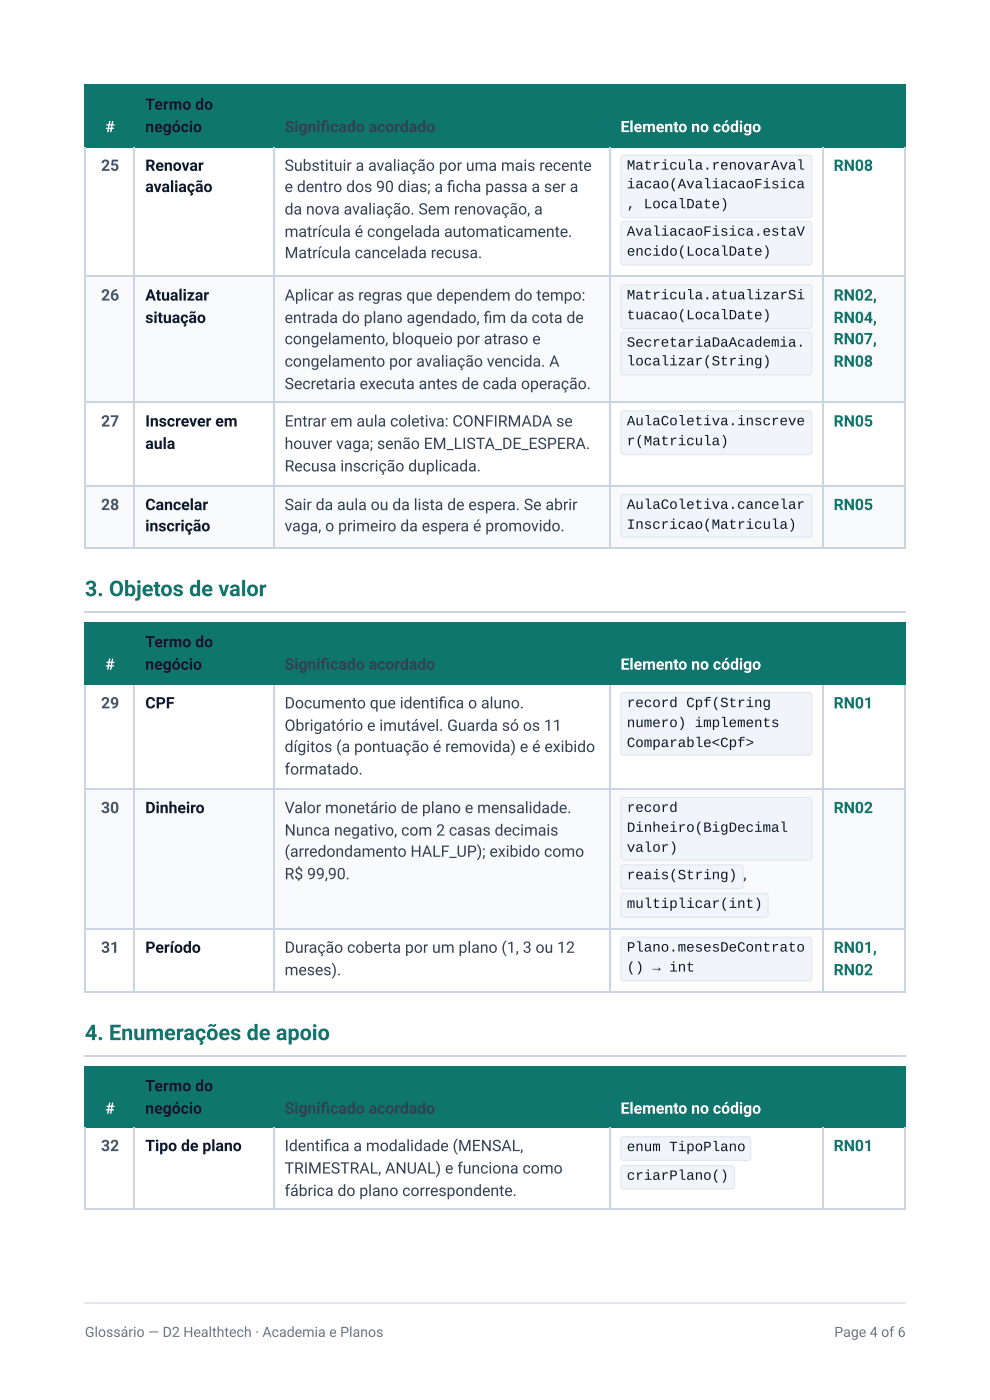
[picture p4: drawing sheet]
<svg xmlns="http://www.w3.org/2000/svg" width="210mm" height="297mm" viewBox="0 0 210 297" stroke-linecap="round" stroke-linejoin="round" font-family="sans-serif">
<defs><g id="words">
<g font-size="4.6" fill="#0f766e">
<text x="18" y="126.5">3. Objetos de valor</text>
<text x="18" y="220.7">4. Enumerações de apoio</text>
</g>
<g font-size="3.3" fill="#0f172a">
<text x="30.8" y="23.3">Termo do</text>
<text x="30.8" y="28">negócio</text>
<text x="30.8" y="36.2">Renovar</text>
<text x="30.8" y="40.7">avaliação</text>
<text x="30.8" y="63.8">Atualizar</text>
<text x="30.8" y="68.5">situação</text>
<text x="30.8" y="90.5">Inscrever em</text>
<text x="30.8" y="95.3">aula</text>
<text x="30.8" y="108.2">Cancelar</text>
<text x="30.8" y="112.7">inscrição</text>
<text x="30.8" y="137.3">Termo do</text>
<text x="30.8" y="142.1">negócio</text>
<text x="30.8" y="150.3">CPF</text>
<text x="30.8" y="172.5">Dinheiro</text>
<text x="30.8" y="202.1">Período</text>
<text x="30.8" y="231.5">Termo do</text>
<text x="30.8" y="236.3">negócio</text>
<text x="30.8" y="244.2">Tipo de plano</text>
</g>
<g font-size="3.3" fill="#fff">
<text x="22.3" y="28">#</text>
<text x="131.6" y="28">Elemento no código</text>
<text x="22.3" y="142.1">#</text>
<text x="131.6" y="142.1">Elemento no código</text>
<text x="22.3" y="236.3">#</text>
<text x="131.6" y="236.3">Elemento no código</text>
</g>
<g font-size="3.3" fill="#334155">
<text x="60.3" y="28">Signifi cado acordado</text>
<text x="60.3" y="36.2">Substituir a avaliação por uma mais recente</text>
<text x="60.3" y="40.7">e dentro dos 90 dias; a fi cha passa a ser a</text>
<text x="60.3" y="45.5">da nova avaliação. Sem renovação, a</text>
<text x="60.3" y="50.3">matrícula é congelada automaticamente.</text>
<text x="60.3" y="54.8">Matrícula cancelada recusa.</text>
<text x="60.3" y="63.8">Aplicar as regras que dependem do tempo:</text>
<text x="60.3" y="68.5">entrada do plano agendado, fi m da cota de</text>
<text x="60.3" y="73">congelamento, bloqueio por atraso e</text>
<text x="60.3" y="77.8">congelamento por avaliação vencida. A</text>
<text x="60.3" y="82.6">Secretaria executa antes de cada operação.</text>
<text x="60.3" y="90.5">Entrar em aula coletiva: CONFIRMADA se</text>
<text x="60.3" y="95.3">houver vaga; senão EM_LISTA_DE_ESPERA.</text>
<text x="60.3" y="100">Recusa inscrição duplicada.</text>
<text x="60.3" y="108.2">Sair da aula ou da lista de espera. Se abrir</text>
<text x="60.3" y="112.7">vaga, o primeiro da espera é promovido.</text>
<text x="60.3" y="142.1">Signifi cado acordado</text>
<text x="60.3" y="150.3">Documento que identifi ca o aluno.</text>
<text x="60.3" y="155">Obrigatório e imutável. Guarda só os 11</text>
<text x="60.3" y="159.5">dígitos (a pontuação é removida) e é exibido</text>
<text x="60.3" y="164.3">formatado.</text>
<text x="60.3" y="172.5">Valor monetário de plano e mensalidade.</text>
<text x="60.3" y="177.3">Nunca negativo, com 2 casas decimais</text>
<text x="60.3" y="181.8">(arredondamento HALF_UP); exibido como</text>
<text x="60.3" y="186.5">R$ 99,90.</text>
<text x="60.3" y="202.1">Duração coberta por um plano (1, 3 ou 12</text>
<text x="60.3" y="206.9">meses).</text>
<text x="60.3" y="236.3">Signifi cado acordado</text>
<text x="60.3" y="244.2">Identifi ca a modalidade (MENSAL,</text>
<text x="60.3" y="249">TRIMESTRAL, ANUAL) e funciona como</text>
<text x="60.3" y="253.7">fábrica do plano correspondente.</text>
</g>
<g font-size="3.3" fill="#475569">
<text x="21.4" y="36.2">25</text>
<text x="21.4" y="63.8">26</text>
<text x="21.4" y="90.5">27</text>
<text x="21.4" y="108.2">28</text>
<text x="21.4" y="150.3">29</text>
<text x="21.4" y="172.5">30</text>
<text x="21.4" y="202.1">31</text>
<text x="21.4" y="244.2">32</text>
</g>
<g font-size="3.3" fill="#0f766e">
<text x="176.7" y="36.2">RN08</text>
<text x="176.7" y="63.8">RN02,</text>
<text x="176.7" y="68.5">RN04,</text>
<text x="176.7" y="73">RN07,</text>
<text x="176.7" y="77.8">RN08</text>
<text x="176.7" y="90.5">RN05</text>
<text x="176.7" y="108.2">RN05</text>
<text x="176.7" y="150.3">RN01</text>
<text x="176.7" y="172.5">RN02</text>
<text x="176.7" y="202.1">RN01,</text>
<text x="176.7" y="206.9">RN02</text>
<text x="176.7" y="244.2">RN01</text>
</g>
<text font-size="3.3" fill="#1e293b" x="157.6" y="186.5">,</text>
<g font-size="3" fill="#0f172a">
<text x="132.9" y="36">Matricula.renovarAval</text>
<text x="132.9" y="40">iacao(AvaliacaoFisica</text>
<text x="132.9" y="44.2">, LocalDate)</text>
<text x="132.9" y="50">AvaliacaoFisica.estaV</text>
<text x="132.9" y="54.2">encido(LocalDate)</text>
<text x="132.9" y="63.5">Matricula.atualizarSi</text>
<text x="132.9" y="67.7">tuacao(LocalDate)</text>
<text x="132.9" y="73.6">SecretariaDaAcademia.</text>
<text x="132.9" y="77.5">localizar(String)</text>
<text x="132.9" y="90.2">AulaColetiva.inscreve</text>
<text x="132.9" y="94.5">r(Matricula)</text>
<text x="132.9" y="108">AulaColetiva.cancelar</text>
<text x="132.9" y="112.2">Inscricao(Matricula)</text>
<text x="132.9" y="150">record Cpf(String</text>
<text x="132.9" y="154.3">numero) implements</text>
<text x="132.9" y="158.5">Comparable&lt;Cpf&gt;</text>
<text x="132.9" y="172.2">record</text>
<text x="132.9" y="176.5">Dinheiro(BigDecimal</text>
<text x="132.9" y="180.7">valor)</text>
<text x="132.9" y="186.5">reais(String)</text>
<text x="132.9" y="192.6">multiplicar(int)</text>
<text x="132.9" y="201.9">Plano.mesesDeContrato</text>
<text x="132.9" y="206.1">() → int</text>
<text x="132.9" y="244.2">enum TipoPlano</text>
<text x="132.9" y="250.3">criarPlano()</text>
</g>
<g font-size="3" fill="#64748b">
<text x="18" y="283.6">Glossário — D2 Healthtech · Academia e Planos</text>
<text x="176.9" y="283.6">Page 4 of 6</text>
</g>
</g></defs>
<g fill="#0f766e">
<path d="M18.3 18.3h10.3v12.7h-10.3z"/>
<path d="M28.6 18.3h29.6v12.7h-29.6z"/>
<path d="M58.2 18.3h71.2v12.7h-71.2z"/>
<path d="M129.4 18.3h45v12.7h-45z"/>
<path d="M174.4 18.3h17.4v12.7h-17.4z"/>
</g>
<g fill="#f8fafc">
<path d="M18.3 58.5h10.3v27h-10.3z"/>
<path d="M28.6 58.5h29.6v27h-29.6z"/>
<path d="M58.2 58.5h71.2v27h-71.2z"/>
<path d="M129.4 58.5h45v27h-45z"/>
<path d="M174.4 58.5h17.4v27h-17.4z"/>
<path d="M18.3 102.9h10.3v13.5h-10.3z"/>
<path d="M28.6 102.9h29.6v13.5h-29.6z"/>
<path d="M58.2 102.9h71.2v13.5h-71.2z"/>
<path d="M129.4 102.9h45v13.5h-45z"/>
<path d="M174.4 102.9h17.4v13.5h-17.4z"/>
</g>
<path d="M18 18.1h174.1M18.1 18v13.2M28.4 18v13.2M58.1 18v13.2M129.2 18v13.2M174.5 18v13.2M192 18v13.2M18 31.1h174.1" fill="none" stroke="#0f766e" stroke-width=".26"/>
<path d="M18.1 31.2v85.2M28.4 31.2v85.2M58.1 31.2v85.2M129.2 31.2v85.2M174.5 31.2v85.2M192 31.2v85.2M18 58.6h174.1M18 85.3h174.1M18 103.1h174.1M18 116.3h174.1M18 129.8h174.1" fill="none" stroke="#cbd5e1" stroke-width=".26"/>
<g fill="#0f766e">
<path d="M18.3 132.3h10.3v12.7h-10.3z"/>
<path d="M28.6 132.3h29.6v12.7h-29.6z"/>
<path d="M58.2 132.3h71.2v12.7h-71.2z"/>
<path d="M129.4 132.3h45v12.7h-45z"/>
<path d="M174.4 132.3h17.4v12.7h-17.4z"/>
</g>
<g fill="#f8fafc">
<path d="M18.3 167.2h10.3v29.9h-10.3z"/>
<path d="M28.6 167.2h29.6v29.9h-29.6z"/>
<path d="M58.2 167.2h71.2v29.9h-71.2z"/>
<path d="M129.4 167.2h45v29.9h-45z"/>
<path d="M174.4 167.2h17.4v29.9h-17.4z"/>
</g>
<path d="M18 132.2h174.1M18.1 132v13.3M28.4 132v13.3M58.1 132v13.3M129.2 132v13.3M174.5 132v13.3M192 132v13.3M18 145.1h174.1" fill="none" stroke="#0f766e" stroke-width=".26"/>
<path d="M18.1 145.3v65.3M28.4 145.3v65.3M58.1 145.3v65.3M129.2 145.3v65.3M174.5 145.3v65.3M192 145.3v65.3M18 167.3h174.1M18 197h174.1M18 210.5h174.1M18 224h174.1" fill="none" stroke="#cbd5e1" stroke-width=".26"/>
<g fill="#0f766e">
<path d="M18.3 226.2h10.3v13h-10.3z"/>
<path d="M28.6 226.2h29.6v13h-29.6z"/>
<path d="M58.2 226.2h71.2v13h-71.2z"/>
<path d="M129.4 226.2h45v13h-45z"/>
<path d="M174.4 226.2h17.4v13h-17.4z"/>
</g>
<path d="M18 226.4h174.1M18 239.1h174.1M18.1 226.2v13M28.4 226.2v13M58.1 226.2v13M129.2 226.2v13M174.5 226.2v13M192 226.2v13" fill="none" stroke="#0f766e" stroke-width=".26"/>
<path d="M18.1 239.2v17.4M28.4 239.2v17.4M58.1 239.2v17.4M129.2 239.2v17.4M174.5 239.2v17.4M192 239.2v17.4M18 256.5h174.1" fill="none" stroke="#cbd5e1" stroke-width=".26"/>
<path d="M131.8 33.1l.5-.2h39.1a.66 .66 0 0 1 .7 .7v11.9a.66 .66 0 0 1-.7 .7h-39.1a.66 .66 0 0 1-.7-.7v-11.9z" fill="#f1f5f9"/>
<path d="M131.8 33.1l.5-.2h39.1a.66 .66 0 0 1 .7 .7v11.9a.66 .66 0 0 1-.7 .7h-39.1a.66 .66 0 0 1-.7-.7v-11.9z" fill="none" stroke="#e2e8f0" stroke-width=".26"/>
<path d="M131.8 47.2l.5-.2h39.1a.66 .66 0 0 1 .7 .6v8a.66 .66 0 0 1-.7 .6h-39.1a.66 .66 0 0 1-.7-.6v-8z" fill="#f1f5f9"/>
<path d="M131.8 47.2l.5-.2h39.1a.66 .66 0 0 1 .7 .6v8a.66 .66 0 0 1-.7 .6h-39.1a.66 .66 0 0 1-.7-.6v-8z" fill="none" stroke="#e2e8f0" stroke-width=".26"/>
<path d="M131.8 60.7l.5-.2h39.1a.66 .66 0 0 1 .7 .6v8a.66 .66 0 0 1-.7 .6h-39.1a.66 .66 0 0 1-.7-.6v-8z" fill="#f1f5f9"/>
<path d="M131.8 60.7l.5-.2h39.1a.66 .66 0 0 1 .7 .6v8a.66 .66 0 0 1-.7 .6h-39.1a.66 .66 0 0 1-.7-.6v-8z" fill="none" stroke="#e2e8f0" stroke-width=".26"/>
<path d="M131.8 70.7l.5-.2h39.1a.66 .66 0 0 1 .7 .7v7.6a.66 .66 0 0 1-.7 .7h-39.1a.66 .66 0 0 1-.7-.7v-7.6z" fill="#f1f5f9"/>
<path d="M131.8 70.7l.5-.2h39.1a.66 .66 0 0 1 .7 .7v7.6a.66 .66 0 0 1-.7 .7h-39.1a.66 .66 0 0 1-.7-.7v-7.6z" fill="none" stroke="#e2e8f0" stroke-width=".26"/>
<path d="M131.8 87.4l.5-.2h39.1a.66 .66 0 0 1 .7 .6v8a.66 .66 0 0 1-.7 .6h-39.1a.66 .66 0 0 1-.7-.6v-8z" fill="#f1f5f9"/>
<path d="M131.8 87.4l.5-.2h39.1a.66 .66 0 0 1 .7 .6v8a.66 .66 0 0 1-.7 .6h-39.1a.66 .66 0 0 1-.7-.6v-8z" fill="none" stroke="#e2e8f0" stroke-width=".26"/>
<path d="M131.8 105.1l.5-.2h39.1a.66 .66 0 0 1 .7 .7v7.6a.66 .66 0 0 1-.7 .7h-39.1a.66 .66 0 0 1-.7-.7v-7.6z" fill="#f1f5f9"/>
<path d="M131.8 105.1l.5-.2h39.1a.66 .66 0 0 1 .7 .7v7.6a.66 .66 0 0 1-.7 .7h-39.1a.66 .66 0 0 1-.7-.7v-7.6z" fill="none" stroke="#e2e8f0" stroke-width=".26"/>
<path d="M131.8 147.2l.5-.2h39.1a.66 .66 0 0 1 .7 .6v11.9a.66 .66 0 0 1-.7 .7h-39.1a.66 .66 0 0 1-.7-.7v-11.9z" fill="#f1f5f9"/>
<path d="M131.8 147.2l.5-.2h39.1a.66 .66 0 0 1 .7 .6v11.9a.66 .66 0 0 1-.7 .7h-39.1a.66 .66 0 0 1-.7-.7v-11.9z" fill="none" stroke="#e2e8f0" stroke-width=".26"/>
<path d="M131.8 169.4l.5-.2h39.1a.66 .66 0 0 1 .7 .7v11.9a.66 .66 0 0 1-.7 .6h-39.1a.66 .66 0 0 1-.7-.6v-11.9z" fill="#f1f5f9"/>
<path d="M131.8 169.4l.5-.2h39.1a.66 .66 0 0 1 .7 .7v11.9a.66 .66 0 0 1-.7 .6h-39.1a.66 .66 0 0 1-.7-.6v-11.9z" fill="none" stroke="#e2e8f0" stroke-width=".26"/>
<path d="M131.8 183.7l.5-.2h24.6a.66 .66 0 0 1 .7 .7v3.7a.66 .66 0 0 1-.7 .6h-24.6a.66 .66 0 0 1-.7-.6v-3.7z" fill="#f1f5f9"/>
<path d="M131.8 183.7l.5-.2h24.6a.66 .66 0 0 1 .7 .7v3.7a.66 .66 0 0 1-.7 .6h-24.6a.66 .66 0 0 1-.7-.6v-3.7z" fill="none" stroke="#e2e8f0" stroke-width=".26"/>
<path d="M131.8 189.8l.5-.2h29.9a.66 .66 0 0 1 .7 .6v3.7a.66 .66 0 0 1-.7 .7h-29.9a.66 .66 0 0 1-.7-.7v-3.7z" fill="#f1f5f9"/>
<path d="M131.8 189.8l.5-.2h29.9a.66 .66 0 0 1 .7 .6v3.7a.66 .66 0 0 1-.7 .7h-29.9a.66 .66 0 0 1-.7-.7v-3.7z" fill="none" stroke="#e2e8f0" stroke-width=".26"/>
<path d="M131.8 199l.5-.2h39.1a.66 .66 0 0 1 .7 .7v7.9a.66 .66 0 0 1-.7 .7h-39.1a.66 .66 0 0 1-.7-.7v-7.9z" fill="#f1f5f9"/>
<path d="M131.8 199l.5-.2h39.1a.66 .66 0 0 1 .7 .7v7.9a.66 .66 0 0 1-.7 .7h-39.1a.66 .66 0 0 1-.7-.7v-7.9z" fill="none" stroke="#e2e8f0" stroke-width=".26"/>
<path d="M131.8 241.4l.5-.2h26.2a.66 .66 0 0 1 .6 .6v3.7a.66 .66 0 0 1-.6 .7h-26.2a.66 .66 0 0 1-.7-.7v-3.7z" fill="#f1f5f9"/>
<path d="M131.8 241.4l.5-.2h26.2a.66 .66 0 0 1 .6 .6v3.7a.66 .66 0 0 1-.6 .7h-26.2a.66 .66 0 0 1-.7-.7v-3.7z" fill="none" stroke="#e2e8f0" stroke-width=".26"/>
<path d="M131.8 247.4l.5-.1h22.7a.66 .66 0 0 1 .7 .6v3.7a.66 .66 0 0 1-.7 .7h-22.7a.66 .66 0 0 1-.7-.7v-3.7z" fill="#f1f5f9"/>
<path d="M131.8 247.4l.5-.1h22.7a.66 .66 0 0 1 .7 .6v3.7a.66 .66 0 0 1-.7 .7h-22.7a.66 .66 0 0 1-.7-.7v-3.7zM18 276.4h174.1" fill="none" stroke="#e2e8f0" stroke-width=".26"/>
<use href="#words"/>
</svg>
